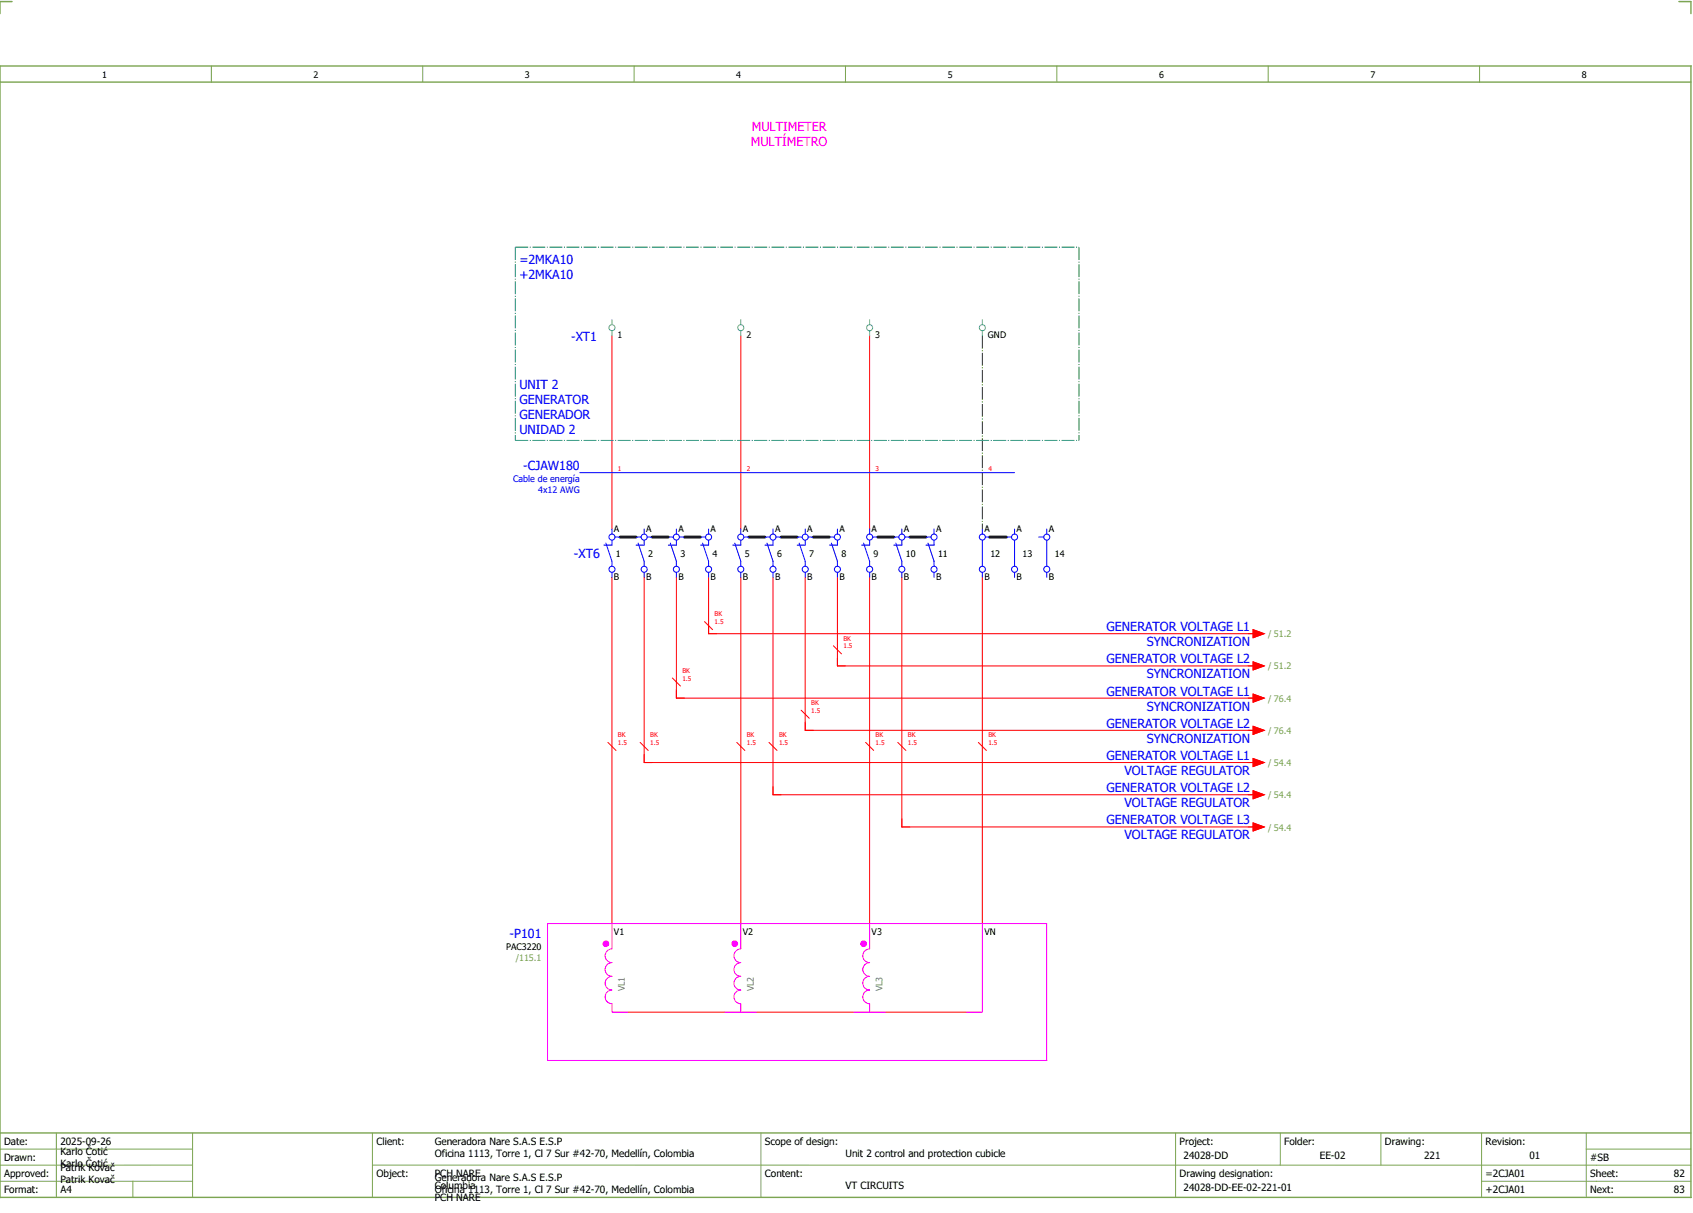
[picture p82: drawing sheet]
<svg xmlns="http://www.w3.org/2000/svg" width="421mm" height="301mm" viewBox="0 0 421 301" stroke-linecap="round" stroke-linejoin="round" font-family="sans-serif">
<defs><g id="words">
<g font-size="3.1" fill="#f0f">
<text x="186.7" y="32.5">MULTIMETER</text>
<text x="186.5" y="36.3">MULTÍMETRO</text>
</g>
<g font-size="3.1" fill="#00f">
<text x="129" y="65.5">=2MKA10</text>
<text x="129" y="69.3">+2MKA10</text>
<text x="141.9" y="84.7">-XT1</text>
<text x="129" y="96.5">UNIT 2</text>
<text x="129" y="100.3">GENERATOR</text>
<text x="129" y="104">GENERADOR</text>
<text x="129" y="107.8">UNIDAD 2</text>
<text x="130" y="116.8">-CJAW180</text>
<text x="142.6" y="138.6">-XT6</text>
<text x="274.9" y="156.8">GENERATOR VOLTAGE L1</text>
<text x="284.8" y="160.5">SYNCRONIZATION</text>
<text x="274.9" y="164.8">GENERATOR VOLTAGE L2</text>
<text x="274.9" y="172.8">GENERATOR VOLTAGE L1</text>
<text x="284.8" y="168.5">SYNCRONIZATION</text>
<text x="284.8" y="176.5">SYNCRONIZATION</text>
<text x="274.9" y="180.8">GENERATOR VOLTAGE L2</text>
<text x="284.8" y="184.5">SYNCRONIZATION</text>
<text x="274.9" y="188.8">GENERATOR VOLTAGE L1</text>
<text x="274.9" y="196.8">GENERATOR VOLTAGE L2</text>
<text x="279.3" y="192.5">VOLTAGE REGULATOR</text>
<text x="279.3" y="200.5">VOLTAGE REGULATOR</text>
<text x="274.9" y="204.8">GENERATOR VOLTAGE L3</text>
<text x="279.3" y="208.5">VOLTAGE REGULATOR</text>
<text x="126.6" y="233">-P101</text>
</g>
<g font-size="2.5">
<text x="1" y="284.4">Date:</text>
<text x="15" y="286.9">Karlo Čotić</text>
<text x="15" y="284.4">2025-09-26</text>
<text x="93.5" y="284.4">Client:</text>
<text x="108" y="284.4">Generadora Nare S.A.S E.S.P</text>
<text x="108" y="287.4">Oficina 1113, Torre 1, Cl 7 Sur #42-70, Medellín, Colombia</text>
<text x="190" y="284.4">Scope of design:</text>
<text x="210" y="287.4">Unit 2 control and protection cubicle</text>
<text x="293" y="284.4">Project:</text>
<text x="294" y="287.9">24028-DD</text>
<text x="319" y="284.4">Folder:</text>
<text x="327.8" y="287.9">EE-02</text>
<text x="344" y="284.4">Drawing:</text>
<text x="353.7" y="287.9">221</text>
<text x="369" y="284.4">Revision:</text>
<text x="379.9" y="287.9">01</text>
<text x="1" y="288.4">Drawn:</text>
<text x="1" y="292.4">Approved:</text>
<text x="15" y="289.9">Karlo Čotić</text>
<text x="15" y="290.9">Patrik Kovač</text>
<text x="15" y="293.9">Patrik Kovač</text>
<text x="93.5" y="292.4">Object:</text>
<text x="108" y="293.4">Generadora Nare S.A.S E.S.P</text>
<text x="108" y="292.4">PCH NARE</text>
<text x="190" y="292.4">Content:</text>
<text x="293" y="292.4">Drawing designation:</text>
<text x="369" y="292.4">=2CJA01</text>
<text x="395" y="292.4">Sheet:</text>
<text x="395" y="288.4">#SB</text>
<text x="415.8" y="292.4">82</text>
<text x="1" y="296.4">Format:</text>
<text x="15" y="296.4">A4</text>
<text x="108" y="296.4">Oficina 1113, Torre 1, Cl 7 Sur #42-70, Medellín, Colombia</text>
<text x="108" y="295.4">Columbia</text>
<text x="108" y="298.4">PCH NARE</text>
<text x="210" y="295.4">VT CIRCUITS</text>
<text x="294" y="295.9">24028-DD-EE-02-221-01</text>
<text x="369" y="296.4">+2CJA01</text>
<text x="395" y="296.4">Next:</text>
<text x="415.8" y="296.4">83</text>
</g>
<g font-size="2.2">
<text x="25.4" y="19.4">1</text>
<text x="77.9" y="19.4">2</text>
<text x="130.4" y="19.4">3</text>
<text x="182.9" y="19.4">4</text>
<text x="235.4" y="19.4">5</text>
<text x="287.9" y="19.4">6</text>
<text x="340.4" y="19.4">7</text>
<text x="392.9" y="19.4">8</text>
<text x="153.4" y="84">1</text>
<text x="185.4" y="84">2</text>
<text x="217.4" y="84">3</text>
<text x="245.4" y="84">GND</text>
<text x="152.5" y="132.1">A</text>
<text x="160.5" y="132.1">A</text>
<text x="168.5" y="132.1">A</text>
<text x="176.5" y="132.1">A</text>
<text x="184.5" y="132.1">A</text>
<text x="192.5" y="132.1">A</text>
<text x="200.5" y="132.1">A</text>
<text x="208.5" y="132.1">A</text>
<text x="216.5" y="132.1">A</text>
<text x="224.5" y="132.1">A</text>
<text x="232.5" y="132.1">A</text>
<text x="244.5" y="132.1">A</text>
<text x="252.5" y="132.1">A</text>
<text x="260.5" y="132.1">A</text>
<text x="153" y="138.3">1</text>
<text x="161" y="138.3">2</text>
<text x="169" y="138.3">3</text>
<text x="177" y="138.3">4</text>
<text x="185" y="138.3">5</text>
<text x="193" y="138.3">6</text>
<text x="201" y="138.3">7</text>
<text x="209" y="138.3">8</text>
<text x="217" y="138.3">9</text>
<text x="225" y="138.3">10</text>
<text x="233" y="138.3">11</text>
<text x="246" y="138.3">12</text>
<text x="254" y="138.3">13</text>
<text x="262" y="138.3">14</text>
<text x="152.5" y="144.1">B</text>
<text x="160.5" y="144.1">B</text>
<text x="168.5" y="144.1">B</text>
<text x="176.5" y="144.1">B</text>
<text x="184.5" y="144.1">B</text>
<text x="192.5" y="144.1">B</text>
<text x="200.5" y="144.1">B</text>
<text x="208.5" y="144.1">B</text>
<text x="216.5" y="144.1">B</text>
<text x="224.5" y="144.1">B</text>
<text x="232.5" y="144.1">B</text>
<text x="244.5" y="144.1">B</text>
<text x="252.5" y="144.1">B</text>
<text x="260.5" y="144.1">B</text>
<text x="152.5" y="232.1">V1</text>
<text x="184.5" y="232.1">V2</text>
<text x="216.5" y="232.1">V3</text>
<text x="244.5" y="232.1">VN</text>
<text x="125.7" y="235.9">PAC3220</text>
</g>
<g font-size="2.2" fill="#00f">
<text x="127.4" y="119.6">Cable de energía</text>
<text x="133.7" y="122.3">4x12 AWG</text>
</g>
<g font-size="2.2" fill="#7ca552">
<text x="315" y="158.3">/ 51.2</text>
<text x="315" y="166.3">/ 51.2</text>
<text x="315" y="174.3">/ 76.4</text>
<text x="315" y="182.3">/ 76.4</text>
<text x="315" y="190.3">/ 54.4</text>
<text x="315" y="198.3">/ 54.4</text>
<text x="315" y="206.3">/ 54.4</text>
<text x="128.1" y="238.6">/115.1</text>
</g>
<g font-size="2.2" fill="#767676">
<text x="155.2" y="246.2" transform="rotate(-90 155.2 246.2)">VL1</text>
<text x="187.2" y="246.2" transform="rotate(-90 187.2 246.2)">VL2</text>
<text x="219.2" y="246.2" transform="rotate(-90 219.2 246.2)">VL3</text>
</g>
<g font-size="1.6" fill="#f00">
<text x="153.5" y="116.9">1</text>
<text x="185.5" y="116.9">2</text>
<text x="217.5" y="116.9">3</text>
<text x="245.5" y="116.9">4</text>
<text x="177.5" y="155.1">1.5</text>
<text x="177.5" y="153.1">BK</text>
<text x="209.5" y="161.1">1.5</text>
<text x="209.5" y="159.1">BK</text>
<text x="169.5" y="167.1">BK</text>
<text x="169.5" y="169.1">1.5</text>
<text x="201.5" y="177.1">1.5</text>
<text x="201.5" y="175.1">BK</text>
<text x="153.5" y="185.1">1.5</text>
<text x="153.5" y="183.1">BK</text>
<text x="161.5" y="185.1">1.5</text>
<text x="161.5" y="183.1">BK</text>
<text x="185.5" y="185.1">1.5</text>
<text x="185.5" y="183.1">BK</text>
<text x="193.5" y="185.1">1.5</text>
<text x="193.5" y="183.1">BK</text>
<text x="217.5" y="185.1">1.5</text>
<text x="217.5" y="183.1">BK</text>
<text x="225.5" y="185.1">1.5</text>
<text x="225.5" y="183.1">BK</text>
<text x="245.5" y="185.1">1.5</text>
<text x="245.5" y="183.1">BK</text>
</g>
</g></defs>
<path d="M0 16.4h420v281h-420zM3 .4h-3v3M417 .4h3v3M0 20.4h420M0 281.4h420" fill="none" stroke="#7ca552" stroke-width=".35"/>
<g fill="none" stroke="#7ca552" stroke-width=".25">
<path d="M52.5 16.4v4M105 16.4v4M157.5 16.4v4M210 16.4v4M262.5 16.4v4M315 16.4v4M367.5 16.4v4M0 285.4h47.8M0 293.4h47.8M14 281.4v16M33 293.4v4M47.8 281.4v16"/>
<path d="M47.8 289.4h-47.8M92.5 281.4v16M92.5 289.4h327.5M189 281.4v16M292 281.4v15.8M318 281.4v8M343 281.4v8M368 281.4v15.8M368 293.4h52M394 285.4h26M394 281.4v15.8"/>
</g>
<g fill="none" stroke="#f00" stroke-width=".25">
<path d="M152 83.4v48M184 83.4v48M216 83.4v48M152 143.4v86M160 143.4v46h152M168 143.4v30h144M176 143.4v14h136M184 143.4v86M192 143.4v54h120M200 143.4v38h112M208 143.4v22h104M216 143.4v86"/>
<path d="M224 143.4v62h88M244 142.9v86.5M156 251.4h24M188 251.4h24M220 251.4h20"/>
</g>
<path d="M154 133.4h4M162 133.4h4M170 133.4h4M186 133.4h4M194 133.4h4M202 133.4h4M218 133.4h4M226 133.4h4M245.7 133.4h4.3" fill="none" stroke="#000" stroke-width=".7"/>
<path d="M244 83.4v48" fill="none" stroke="#008000" stroke-width=".25" stroke-dasharray="3.2 .4 .3 .4" stroke-linecap="butt"/>
<path d="M128 61.4h140M128 61.4v48M268 61.4v48M128 109.4h140" fill="none" stroke="#007f7f" stroke-width=".25" stroke-dasharray="3.2 .4 .3 .4" stroke-linecap="butt"/>
<path d="M136 229.4h124v34h-124zM152 229.4v6.3a1.7 1.7 0 0 0-1.7 1.7 1.7 1.7 0 0 0 1.7 1.7 1.7 1.7 0 0 0-1.7 1.7 1.7 1.7 0 0 0 1.7 1.7 1.7 1.7 0 0 0-1.7 1.7 1.7 1.7 0 0 0 1.7 1.7 1.7 1.7 0 0 0-1.7 1.7 1.7 1.7 0 0 0 1.7 1.7v2.1h4" fill="none" stroke="#f0f" stroke-width=".25"/>
<g fill="#f0f">
<circle cx="150.5" cy="234.4" r=".83"/>
<circle cx="182.5" cy="234.4" r=".83"/>
</g>
<path d="M184 229.4v6.3a1.7 1.7 0 0 0-1.7 1.7 1.7 1.7 0 0 0 1.7 1.7 1.7 1.7 0 0 0-1.7 1.7 1.7 1.7 0 0 0 1.7 1.7 1.7 1.7 0 0 0-1.7 1.7 1.7 1.7 0 0 0 1.7 1.7 1.7 1.7 0 0 0-1.7 1.7 1.7 1.7 0 0 0 1.7 1.7v2.1M180 251.4h8" fill="none" stroke="#f0f" stroke-width=".25"/>
<circle cx="214.5" cy="234.4" r=".83" fill="#f0f"/>
<path d="M216 229.4v6.3a1.7 1.7 0 0 0-1.7 1.7 1.7 1.7 0 0 0 1.7 1.7 1.7 1.7 0 0 0-1.7 1.7 1.7 1.7 0 0 0 1.7 1.7 1.7 1.7 0 0 0-1.7 1.7 1.7 1.7 0 0 0 1.7 1.7 1.7 1.7 0 0 0-1.7 1.7 1.7 1.7 0 0 0 1.7 1.7v2.1M244 229.4v22h-4M212 251.4h8" fill="none" stroke="#f0f" stroke-width=".25"/>
<g fill="none" stroke="#f00" stroke-width=".25">
<path d="M175 154.4l2 2M310 157.4h1.3M311.3 156.4l2.7 1-2.7 1zM167 168.4l2 2M199 176.4l2 2M207 160.4l2 2M310 173.4h1.3M310 165.4h1.3M311.3 164.4l2.7 1-2.7 1zM311.3 172.4l2.7 1-2.7 1zM151 184.4l2 2M159 184.4l2 2"/>
<path d="M183 184.4l2 2M191 184.4l2 2M215 184.4l2 2M223 184.4l2 2M243 184.4l2 2M310 189.4h1.3M310 197.4h1.3M310 181.4h1.3M311.3 188.4l2.7 1-2.7 1zM311.3 180.4l2.7 1-2.7 1zM311.3 196.4l2.7 1-2.7 1zM310 205.4h1.3"/>
<path d="M311.3 204.4l2.7 1-2.7 1z"/>
</g>
<g fill="none" stroke="#00f" stroke-width=".25">
<path d="M144 117.4h108M150.5 134.9l1.5 4.5v1.2M152 131.4v1.2M152 134.1v1.3h-2M152.7 133.4h1.3M158 133.4h1.2M158.5 134.9l1.5 4.5v1.2M160 134.1v1.3h-2M160 131.4v1.2M160.7 133.4h1.3M166 133.4h1.3M166.5 134.9l1.5 4.5"/>
<path d="M168 139.4v1.2M168 134.1v1.3h-2M168 131.4v1.2M168.7 133.4h1.3M174 133.4h1.3M174.5 134.9l1.5 4.5v1.2M176 134.1v1.3h-2M176 131.4v1.2M182.5 134.9l1.5 4.5v1.2M184 134.1v1.3h-2M184 131.4v1.2M184.8 133.4h1.2"/>
<path d="M190 133.4h1.2M190.5 134.9l1.5 4.5v1.2M192 134.1v1.3h-2M192 131.4v1.2M192.8 133.4h1.2M198 133.4h1.2M198.5 134.9l1.5 4.5v1.2M200 134.1v1.3h-2M200 131.4v1.2M200.7 133.4h1.3M206 133.4h1.2M206.5 134.9l1.5 4.5v1.2"/>
<path d="M208 134.1v1.3h-2M208 131.4v1.2M214.5 134.9l1.5 4.5M216 139.4v1.2M216 134.1v1.3h-2M216 131.4v1.2M216.7 133.4h1.3M222 133.4h1.3M222.5 134.9l1.5 4.5v1.2M224 134.1v1.3h-2M224 131.4v1.2M224.8 133.4h1.2"/>
<path d="M230 133.4h1.3M230.5 134.9l1.5 4.5v1.2M232 134.1v1.3h-2M232 131.4v1.2M244 131.4v1.2M244 134.1v6.5M244.8 133.4h.9M250 133.4h1.3M252 131.4v1.2M252 134.1v6.5M258 133.4h1.3M260 131.4v1.2"/>
<path d="M260 134.1v6.5M152 142.1v1.3M160 142.1v1.3M168 142.1v1.3M176 142.1v1.3M184 142.1v1.3M192 142.1v1.3M200 142.1v1.3M208 142.1v1.3M216 142.1v1.3M224 142.1v1.3M232 142.1v1.3"/>
<path d="M244 142.1v1.3M252 142.1v1.3M260 142.1v1.3"/>
<circle cx="152" cy="133.4" r=".75"/>
<circle cx="160" cy="133.4" r=".75"/>
<circle cx="168" cy="133.4" r=".75"/>
<circle cx="176" cy="133.4" r=".75"/>
<circle cx="184" cy="133.4" r=".75"/>
<circle cx="192" cy="133.4" r=".75"/>
<circle cx="200" cy="133.4" r=".75"/>
<circle cx="208" cy="133.4" r=".75"/>
<circle cx="216" cy="133.4" r=".75"/>
<circle cx="224" cy="133.4" r=".75"/>
<circle cx="232" cy="133.4" r=".75"/>
<circle cx="244" cy="133.4" r=".75"/>
<circle cx="252" cy="133.4" r=".75"/>
<circle cx="260" cy="133.4" r=".75"/>
<circle cx="152" cy="141.4" r=".75"/>
<circle cx="160" cy="141.4" r=".75"/>
<circle cx="168" cy="141.4" r=".75"/>
<circle cx="176" cy="141.4" r=".75"/>
<circle cx="184" cy="141.4" r=".75"/>
<circle cx="192" cy="141.4" r=".75"/>
<circle cx="200" cy="141.4" r=".75"/>
<circle cx="208" cy="141.4" r=".75"/>
<circle cx="216" cy="141.4" r=".75"/>
<circle cx="224" cy="141.4" r=".75"/>
<circle cx="232" cy="141.4" r=".75"/>
<circle cx="244" cy="141.4" r=".75"/>
<circle cx="252" cy="141.4" r=".75"/>
<circle cx="260" cy="141.4" r=".75"/>
</g>
<g fill="none" stroke="#52a5a5" stroke-width=".25">
<path d="M152 79.4v1.2M184 79.4v1.2M216 79.4v1.2M244 79.4v1.2M152 82.1v1.3M184 82.1v1.3M216 82.1v1.3M244 82.1v1.3"/>
<circle cx="152" cy="81.4" r=".75"/>
<circle cx="184" cy="81.4" r=".75"/>
<circle cx="216" cy="81.4" r=".75"/>
<circle cx="244" cy="81.4" r=".75"/>
</g>
<g fill="#f00" stroke="#f00" stroke-width=".25">
<path d="M311.3 188.4l2.7 1-2.7 1z"/>
<path d="M311.3 196.4l2.7 1-2.7 1z"/>
<path d="M311.3 204.4l2.7 1-2.7 1z"/>
<path d="M311.3 172.4l2.7 1-2.7 1z"/>
<path d="M311.3 180.4l2.7 1-2.7 1z"/>
<path d="M311.3 156.4l2.7 1-2.7 1z"/>
<path d="M311.3 164.4l2.7 1-2.7 1z"/>
</g>
<use href="#words"/>
</svg>
